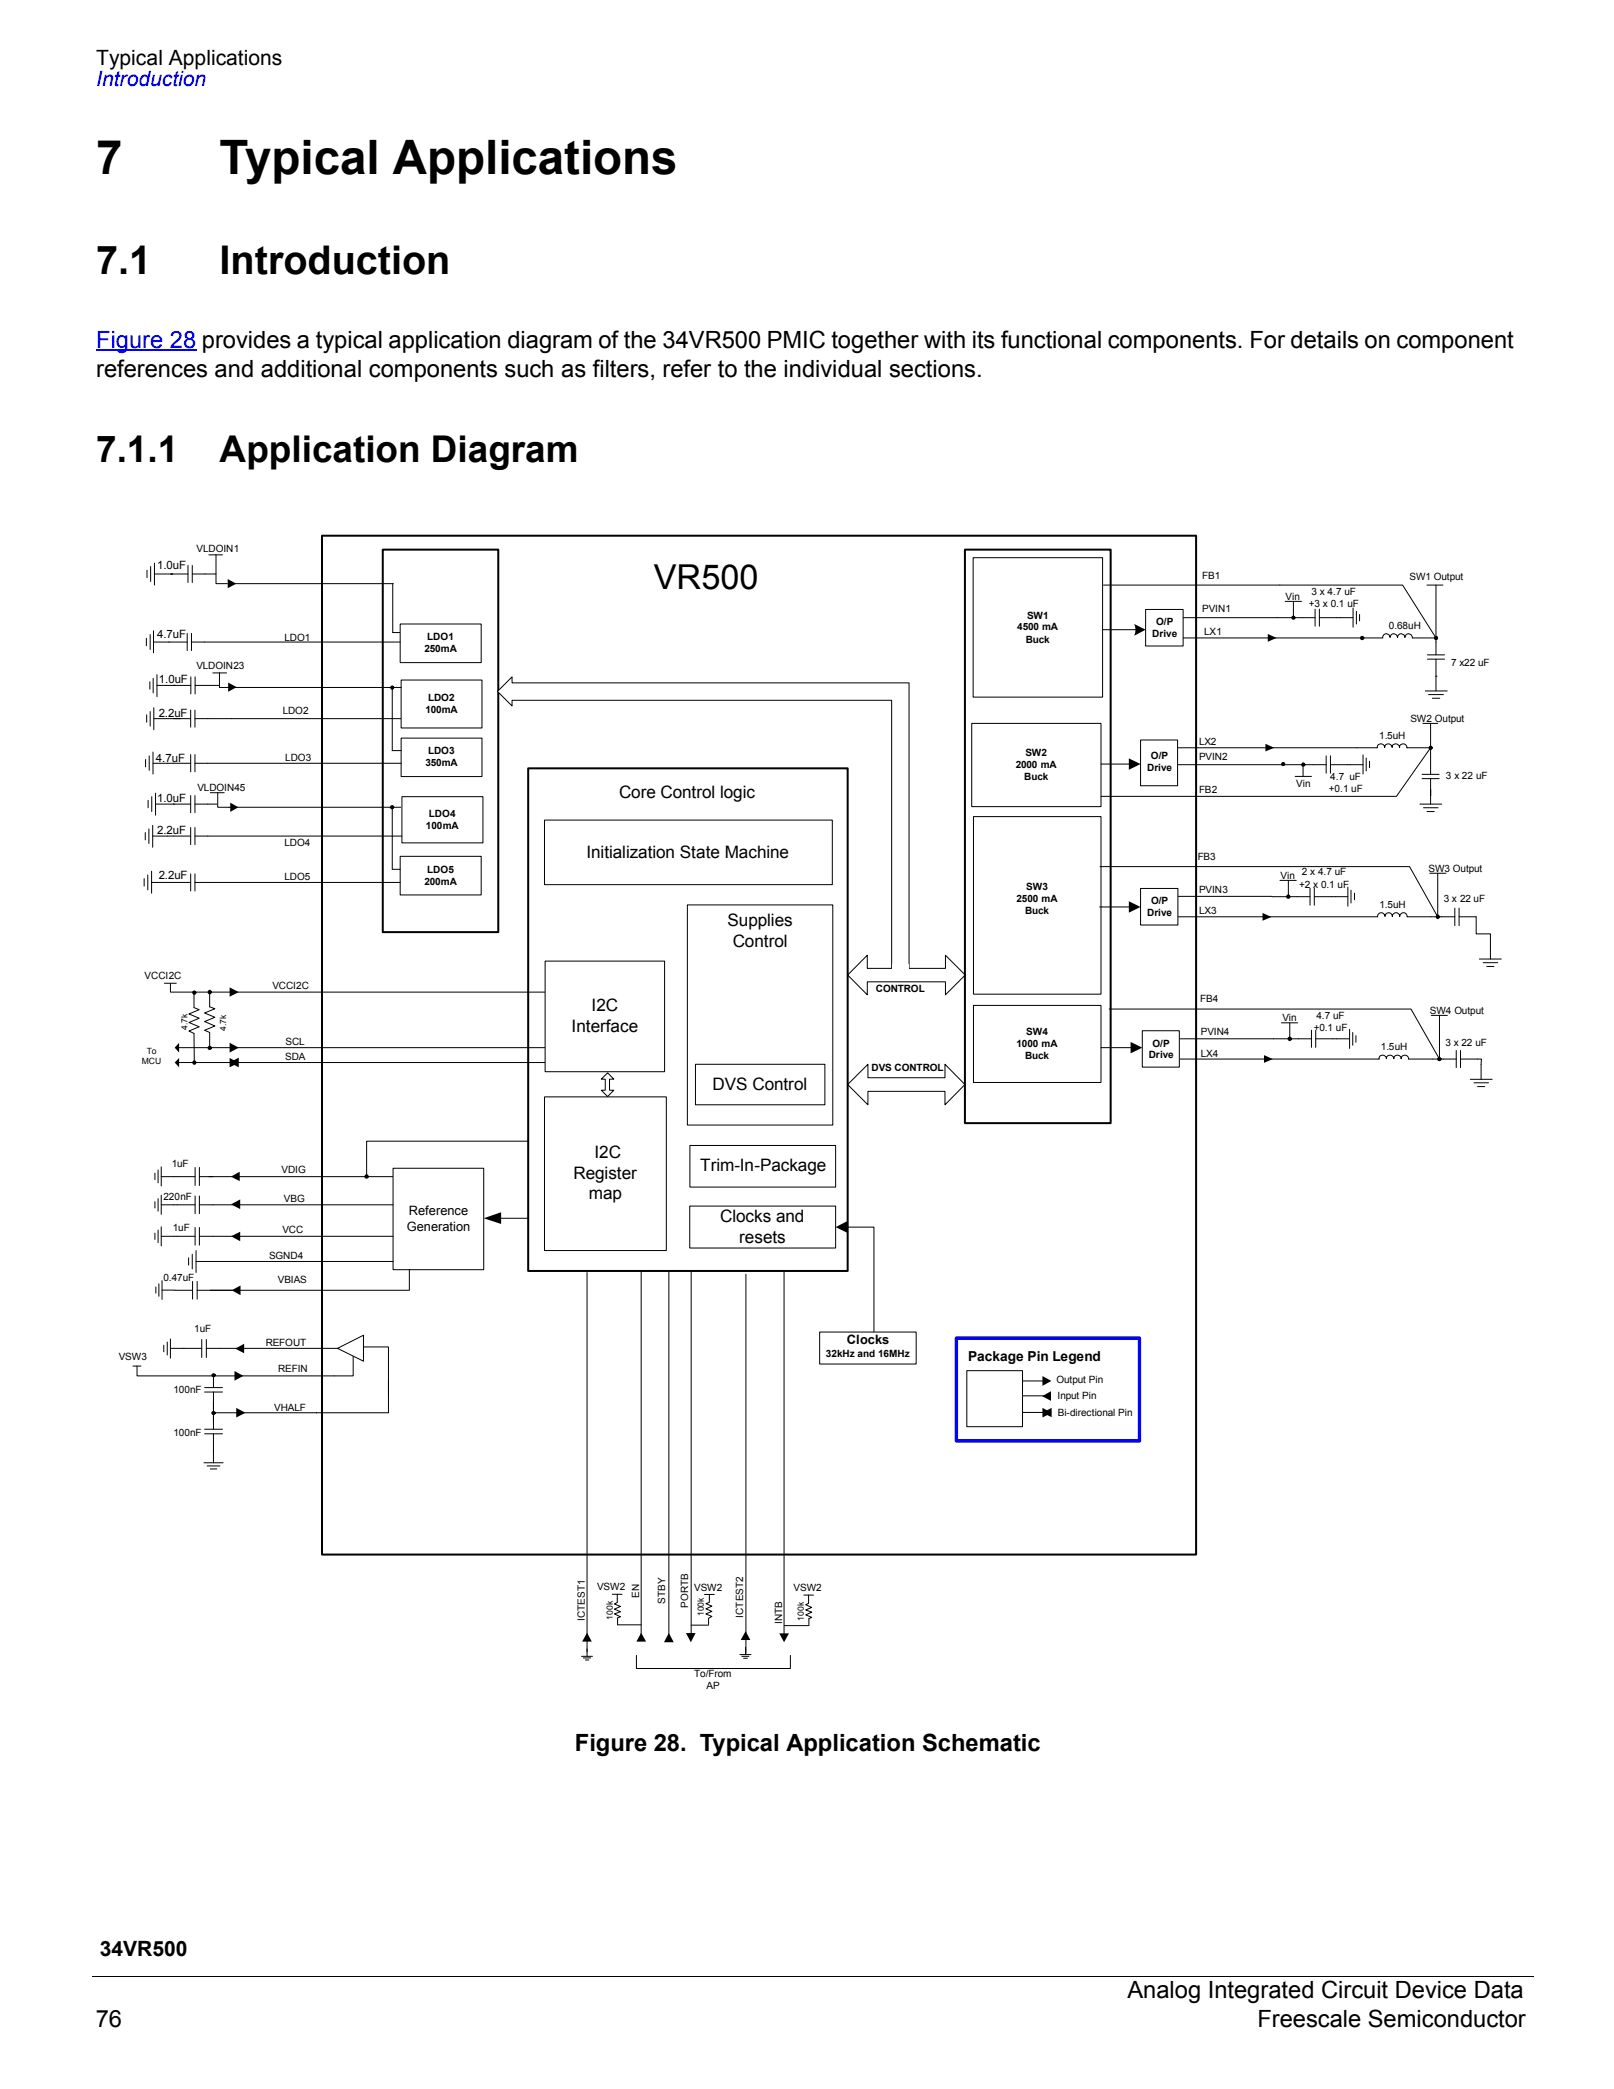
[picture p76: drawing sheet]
<svg xmlns="http://www.w3.org/2000/svg" width="216mm" height="279mm" viewBox="0 0 216 279" stroke-linecap="round" stroke-linejoin="round" font-family="sans-serif">
<defs><g id="words">
<g font-size="6.3">
<text x="12.9" y="23.2">7</text>
<text x="29.4" y="23.2">Typical Applications</text>
</g>
<g font-size="5.3">
<text x="12.9" y="36.6">7.1</text>
<text x="29.4" y="36.6">Introduction</text>
</g>
<g font-size="4.9">
<text x="12.9" y="61.8">7.1.1</text>
<text x="29.4" y="61.8">Application Diagram</text>
</g>
<text font-size="4.6" x="87.4" y="78.7">VR500</text>
<text font-size="3.2" fill="#00f" x="12.9" y="46.5">Figure 28 provides a typical application diagram of the 34VR500 PMIC together with its functional components. For details on component</text>
<g font-size="3.2">
<text x="12.9" y="50.4">references and additional components such as filters, refer to the individual sections.</text>
<text x="76.9" y="234.2">Figure 28. Typical Application Schematic</text>
<text x="150.8" y="267.2">Analog Integrated Circuit Device Data</text>
<text x="12.8" y="271.1">76</text>
<text x="168.2" y="271.1">Freescale Semiconductor</text>
</g>
<g font-size="2.8">
<text x="12.9" y="8.7">Typical Applications</text>
<text x="13.3" y="261.7">34VR500</text>
</g>
<text font-size="2.8" fill="#00f" x="12.9" y="11.5">Introduction</text>
<g font-size="2.3">
<text x="82.8" y="106.7">Core Control logic</text>
<text x="78.4" y="114.7">Initialization State Machine</text>
<text x="97.3" y="123.9">Supplies</text>
<text x="98" y="126.7">Control</text>
<text x="76.5" y="138">Interface</text>
<text x="79.1" y="135.2">I2C</text>
<text x="95.3" y="145.7">DVS Control</text>
<text x="79.5" y="154.9">I2C</text>
<text x="76.7" y="157.7">Register</text>
<text x="78.8" y="160.4">map</text>
<text x="93.7" y="156.7">Trim-In-Package</text>
<text x="96.3" y="163.4">Clocks and</text>
<text x="98.9" y="166.2">resets</text>
</g>
<text font-size="1.8" x="129.5" y="182">Package Pin Legend</text>
<g font-size="1.7">
<text x="54.4" y="164.6">Generation</text>
<text x="54.7" y="162.5">Reference</text>
<text x="113.3" y="179.8">Clocks</text>
</g>
<g font-size="1.5">
<text x="21" y="76.2">1.0uF</text>
<text x="21" y="85.4">4.7uF</text>
<text x="21.2" y="95.9">2.2uF</text>
<text x="21.3" y="91.3">1.0uF</text>
<text x="20.8" y="101.9">4.7uF</text>
<text x="21" y="107.3">1.0uF</text>
<text x="21" y="111.6">2.2uF</text>
<text x="21.2" y="117.6">2.2uF</text>
</g>
<g font-size="1.3">
<text x="26.3" y="73.8">VLDOIN1</text>
<text x="160.8" y="77.5">FB1</text>
<text x="188.6" y="77.6">SW1 Output</text>
<text x="137.4" y="82.7">SW1</text>
<text x="154.7" y="83.6">O/P</text>
<text x="160.8" y="81.8">PVIN1</text>
<text x="172" y="80.2">Vin</text>
<text x="175.1" y="81.1">+3 x 0.1 uF</text>
<text x="175.5" y="79.5">3 x 4.7 uF</text>
<text x="26.3" y="89.5">VLDOIN23</text>
<text x="38" y="85.7">LDO1</text>
<text x="56.8" y="87.2">250mA</text>
<text x="57.1" y="85.6">LDO1</text>
<text x="136.1" y="84.3">4500 mA</text>
<text x="137.2" y="85.9">Buck</text>
<text x="154.1" y="85.2">Drive</text>
<text x="161.1" y="85">LX1</text>
<text x="185.8" y="84.1">0.68uH</text>
<text x="194.1" y="89">7 x22 uF</text>
<text x="37.8" y="95.5">LDO2</text>
<text x="56.9" y="95.4">100mA</text>
<text x="57.3" y="93.8">LDO2</text>
<text x="38.2" y="101.8">LDO3</text>
<text x="57.3" y="100.9">LDO3</text>
<text x="137.2" y="101.1">SW2</text>
<text x="153.9" y="101.5">O/P</text>
<text x="160.4" y="99.6">LX2</text>
<text x="160.4" y="101.7">PVIN2</text>
<text x="184.5" y="98.9">1.5uH</text>
<text x="188.7" y="96.6">SW2 Output</text>
<text x="26.4" y="105.8">VLDOIN45</text>
<text x="56.9" y="102.5">350mA</text>
<text x="135.9" y="102.7">2000 mA</text>
<text x="137" y="104.3">Buck</text>
<text x="153.4" y="103.1">Drive</text>
<text x="160.4" y="106">FB2</text>
<text x="173.4" y="105.2">Vin</text>
<text x="177.8" y="106">+0.1 uF</text>
<text x="177.9" y="104.4">4.7 uF</text>
<text x="193.4" y="104.2">3 x 22 uF</text>
<text x="38" y="113.1">LDO4</text>
<text x="57" y="110.8">100mA</text>
<text x="57.4" y="109.2">LDO4</text>
<text x="38" y="117.7">LDO5</text>
<text x="56.8" y="118.3">200mA</text>
<text x="57.1" y="116.7">LDO5</text>
<text x="137.3" y="119.1">SW3</text>
<text x="160.2" y="115.1">FB3</text>
<text x="160.4" y="119.4">PVIN3</text>
<text x="171.3" y="117.5">Vin</text>
<text x="173.8" y="118.7">+2 x 0.1 uF</text>
<text x="174.2" y="117.1">2 x 4.7 uF</text>
<text x="191.1" y="116.6">SW3 Output</text>
<text x="136" y="120.7">2500 mA</text>
<text x="137.1" y="122.3">Buck</text>
<text x="153.4" y="122.5">Drive</text>
<text x="154" y="120.9">O/P</text>
<text x="160.4" y="122.3">LX3</text>
<text x="184.5" y="121.5">1.5uH</text>
<text x="193.1" y="120.6">3 x 22 uF</text>
<text x="19.3" y="130.9">VCCI2C</text>
<text x="36.4" y="132.3">VCCI2C</text>
<text x="117.2" y="132.7">CONTROL</text>
<text x="160.5" y="134">FB4</text>
<text x="171.5" y="136.6">Vin</text>
<text x="175.7" y="137.9">+0.1 uF</text>
<text x="176.1" y="136.3">4.7 uF</text>
<text x="191.3" y="135.6">SW4 Output</text>
<text x="38.2" y="141.8">SDA</text>
<text x="38.2" y="139.7">SCL</text>
<text x="116.6" y="143.3">DVS CONTROL</text>
<text x="136" y="140">1000 mA</text>
<text x="137.1" y="141.6">Buck</text>
<text x="137.3" y="138.4">SW4</text>
<text x="153.7" y="141.6">Drive</text>
<text x="154.2" y="140">O/P</text>
<text x="160.6" y="138.4">PVIN4</text>
<text x="160.6" y="141.3">LX4</text>
<text x="184.7" y="140.5">1.5uH</text>
<text x="193.4" y="139.9">3 x 22 uF</text>
<text x="21.9" y="160.5">220nF</text>
<text x="23" y="156.1">1uF</text>
<text x="37.7" y="156.9">VDIG</text>
<text x="38" y="160.8">VBG</text>
<text x="23.1" y="164.6">1uF</text>
<text x="37.8" y="164.9">VCC</text>
<text x="21.9" y="171.4">0.47uF</text>
<text x="36" y="168.4">SGND4</text>
<text x="37.2" y="171.7">VBIAS</text>
<text x="26" y="178.1">1uF</text>
<text x="15.9" y="181.8">VSW3</text>
<text x="35.5" y="180">REFOUT</text>
<text x="37.2" y="183.5">REFIN</text>
<text x="110.5" y="181.5">32kHz and 16MHz</text>
<text x="141.3" y="185">Output Pin</text>
<text x="23.2" y="186.3">100nF</text>
<text x="36.7" y="188.7">VHALF</text>
<text x="141.5" y="187.2">Input Pin</text>
<text x="141.5" y="189.4">Bi-directional Pin</text>
<text x="23.2" y="192">100nF</text>
<text x="79.9" y="212.6">VSW2</text>
<text x="85.5" y="213.7" transform="rotate(-90 85.5 213.7)">EN</text>
<text x="89" y="214.5" transform="rotate(-90 89 214.5)">STBY</text>
<text x="92.1" y="215.1" transform="rotate(-90 92.1 215.1)">PORTB</text>
<text x="92.9" y="212.8">VSW2</text>
<text x="106.2" y="212.9">VSW2</text>
<text x="78.2" y="216.8" transform="rotate(-90 78.2 216.8)">ICTEST1</text>
<text x="99.4" y="216.4" transform="rotate(-90 99.4 216.4)">ICTEST2</text>
<text x="104.6" y="217.2" transform="rotate(-90 104.6 217.2)">INTB</text>
<text x="92.9" y="224.3">To/From</text>
<text x="94.5" y="225.9">AP</text>
</g>
<g font-size="1.1">
<text x="25.1" y="137.8" transform="rotate(-90 25.1 137.8)">4.7k</text>
<text x="30.3" y="137.9" transform="rotate(-90 30.3 137.9)">4.7k</text>
<text x="19" y="142.3">MCU</text>
<text x="19.6" y="140.9">To</text>
<text x="82" y="216.6" transform="rotate(-90 82 216.6)">100k</text>
<text x="94.2" y="216.2" transform="rotate(-90 94.2 216.2)">100k</text>
<text x="107.5" y="216.7" transform="rotate(-90 107.5 216.7)">100k</text>
</g>
</g></defs>
<path d="M12.3 264.4h192.8" fill="none" stroke="#000" stroke-width=".13"/>
<path d="M12.9 46.9h13.4" fill="none" stroke="#00f" stroke-width=".23"/>
<g fill="#fff">
<path d="M14.4 70.2h187.2v156.6h-187.2z"/>
<path d="M70.7 102.8h42.7v67.2h-42.7z"/>
</g>
<path d="M70.7 102.8h42.7v67.2h-42.7z" fill="none" stroke="#000" stroke-width=".27"/>
<path d="M51.2 73.5h15.5v51.2h-15.5z" fill="#fff"/>
<path d="M43.1 71.6h116.9v136.3h-116.9zM51.2 73.5h15.5v51.2h-15.5z" fill="none" stroke="#000" stroke-width=".27"/>
<path d="M47.2 181v3h-2.5M48.1 180.1h3.9v6.5" fill="none" stroke="#000" stroke-width=".13"/>
<path d="M129.1 73.5h19.5v76.7h-19.5z" fill="#fff"/>
<path d="M129.1 73.5h19.5v76.7h-19.5z" fill="none" stroke="#000" stroke-width=".27"/>
<path d="M25.8 132.7h47.3M23.9 142.1h49.2M23.9 140.1h49.1M78.5 170.2v50.7M85.8 170v49.2M89.5 170v49.2M92.5 170v49.2M104.9 170v49.2" fill="none" stroke="#000" stroke-width=".13"/>
<path d="M24 141.5v1.2l-.6-.6zM24 139.5v1.3l-.6-.7z" fill="#000"/>
<path d="M91.9 121h19.5v29.5h-19.5z" fill="#fff"/>
<path d="M91.9 121h19.5v29.5h-19.5z" fill="none" stroke="#000" stroke-width=".13"/>
<path d="M78.5 218.4l.7 1.2h-1.3zM104.2 218.5h1.3l-.6 1.1z" fill="#000"/>
<path d="M135.9 195.8h20v3.7h-20z" fill="#fff"/>
<path d="M135.9 195.8h20v3.7h-20z" fill="none" stroke="#fff" stroke-width=".27"/>
<path d="M139.4 184l1.2 .7-1.2 .7zM139.4 188.3l1.3 .7-1.3 .6zM139.4 186.7l1.2-.6v1.3zM139.4 189l1.3-.7v1.2z" fill="#000"/>
<path d="M135.5 184.7h4.2M135.5 186.7h4.2M135.6 188.9h4.1" fill="none" stroke="#000" stroke-width=".13"/>
<path d="M127.9 179h24.5v13.7h-24.5z" fill="none" stroke="#00f" stroke-width=".46"/>
<path d="M129.3 183.3h7.5v7.5h-7.5z" fill="#fff"/>
<path d="M129.3 183.3h7.5v7.5h-7.5z" fill="none" stroke="#000" stroke-width=".13"/>
<path d="M30.7 132.1l1.2 .6-1.2 .6z" fill="#000"/>
<path d="M130.2 109.2h17.1v23.8h-17.1z" fill="#fff"/>
<g fill="none" stroke="#000" stroke-width=".13">
<path d="M130.2 109.2h17.1v23.8h-17.1zM20.7 156.9v.9M21.1 156.5v1.7M21.6 156.1v2.5M21.6 159.9v2.5M21.6 157.4h1.6M23.7 157.4h2.4M26.1 156.1v2.5M26.1 160v2.3M26.7 157.4h26.1M26.7 156.1v2.5M26.7 160v2.3"/>
<path d="M20.7 160.7v.9M21.1 160.3v1.7M21.6 161.1h1.6M23.7 161.1h2.4M26.7 161.1h1.8M85.1 221.4v1.8h20.6v-1.8"/>
</g>
<path d="M169.6 84.8l1.2 .5-1.2 .5zM30.9 157.4l1.2-.7v1.3zM30.9 161.1l1.2-.7v1.3zM85.8 218.4l.6 1.2h-1.3zM89.5 218.4l.6 1.2h-1.3zM91.8 218.4h1.2l-.6 1.2z" fill="#000"/>
<path d="M130.2 74.6h17.3v18.6h-17.3z" fill="#fff"/>
<g fill="none" stroke="#000" stroke-width=".13">
<path d="M130.2 74.6h17.3v18.6h-17.3zM174.2 82.6h1.7M175.9 81.5v2.3M176.5 81.5v2.3M176.5 82.6h2.3M179.3 82.6h1.7M181 81.3v2.6M181.4 81.8v1.7M181.9 82.2v.8M185 85.3a.5 .5 0 0 1 .4-.5 .5 .5 0 0 1 .5 .5 .5 .5 0 0 1 .5-.5 .5 .5 0 0 1 .5 .5 .5 .5 0 0 1 .5-.5 .5 .5 0 0 1 .5 .5 .5 .5 0 0 1 .6-.5 .5 .5 0 0 1 .4 .5M190.6 92.4h3M190.9 88.2h2.3"/>
<path d="M190.9 87.6h2.3M191.1 92.9h2M191.6 93.4h1M192.1 85.9v1.7M192.1 88.2v4.2"/>
</g>
<path d="M182.1 85.2h.2v.2h-.2z" fill-rule="evenodd" fill="#fff"/>
<path d="M182.1 85.2h.2v.2h-.2z" fill="none" stroke="#000" stroke-width=".27"/>
<path d="M30.7 141.5l1.2 .7-1.2 .5zM30.7 142.1l1.2-.6v1.2z" fill="#000"/>
<path d="M26 132.7v2.1l.6 .2-1.3 .6 1.3 .6-1.3 .6 1.3 .5-1.3 .6 .7 .3v4" fill="none" stroke="#000" stroke-width=".13"/>
<path d="M25.9 132.7l.1-.1 .1 .1v.2h-.2z" fill-rule="evenodd" fill="#fff"/>
<path d="M25.9 132.7l.1-.1 .1 .1v.2h-.2z" fill="none" stroke="#000" stroke-width=".27"/>
<path d="M25.9 142h.2v.1l-.1 .2-.2-.2z" fill-rule="evenodd" fill="#fff"/>
<path d="M25.9 142h.2v.1l-.1 .2-.2-.2z" fill="none" stroke="#000" stroke-width=".27"/>
<path d="M130 96.8h17.3v11.1h-17.3z" fill="#fff"/>
<path d="M30.7 78.1h21.9M52.5 84.6h1.8M130 96.8h17.3v11.1h-17.3zM30.6 108h23.9" fill="none" stroke="#000" stroke-width=".13"/>
<path d="M30.5 77.4l1.1 .7-1.1 .6z" fill="#000"/>
<path d="M53.5 83.5h10.9v5.1h-10.9z" fill="#fff"/>
<path d="M19.6 85.4v1M20.1 84.9v2M20.5 85.9h2M20.5 84.4v2.9M22.7 85.9h2.3M25 84.7v2.3M25.6 84.7v2.3M25.6 85.9h1.7M31 96.1h23.1M53.5 83.5h10.9v5.1h-10.9z" fill="none" stroke="#000" stroke-width=".13"/>
<path d="M53.7 91h10.8v6.4h-10.8z" fill="#fff"/>
<path d="M19.6 95.6v1M20.1 95.2v1.9M20.6 94.7v2.9M20.6 96.1h4.9M25.5 95v2.3M26.1 95v2.3M26.1 96.1h4.9M30.8 91.9h22.9M53.7 91h10.8v6.4h-10.8z" fill="none" stroke="#000" stroke-width=".13"/>
<path d="M30.5 91.3l1.2 .6-1.2 .6z" fill="#000"/>
<path d="M53.7 98.7h10.8v5.2h-10.8z" fill="#fff"/>
<path d="M53.7 98.7h10.8v5.2h-10.8zM19.5 101.6v1M20 101.1v1.9M20.5 100.6v2.9M20.5 102.1h1.9M23.2 102.1h2.3M25.5 100.9v2.3M26.1 100.9v2.3M26.1 102.1h1.7" fill="none" stroke="#000" stroke-width=".13"/>
<path d="M53.8 106.6h10.8v6.1h-10.8z" fill="#fff"/>
<path d="M19.4 111.4v.9M19.9 110.9v1.9M20.4 110.4v2.9M20.4 111.8h2M23.2 111.8h2.3M25.5 110.7v2.3M26.1 110.7v2.3M26.1 111.8h1.7M53.8 106.6h10.8v6.1h-10.8z" fill="none" stroke="#000" stroke-width=".13"/>
<path d="M30.8 107.4l1.1 .6-1.1 .6z" fill="#000"/>
<path d="M53.5 114.5h10.9v5.2h-10.9z" fill="#fff"/>
<path d="M52.5 78.1v6.5M52.5 91.9v8.5M19.3 117.5v1M19.8 117v2M20.3 116.5v3M20.3 118h1.9M23.2 118h2.3M25.5 116.9v2.3M26.1 116.9v2.3M26.1 118h1.7M53.5 114.5h10.9v5.2h-10.9z" fill="none" stroke="#000" stroke-width=".13"/>
<path d="M52.3 91.9l.2-.1 .1 .1-.1 .2h-.2z" fill-rule="evenodd" fill="#fff"/>
<path d="M52.3 91.9l.2-.1 .1 .1-.1 .2h-.2z" fill="none" stroke="#000" stroke-width=".27"/>
<path d="M52.5 108v8.3" fill="none" stroke="#000" stroke-width=".13"/>
<path d="M52.3 107.8h.2l.1 .2-.1 .1-.2-.1z" fill-rule="evenodd" fill="#fff"/>
<path d="M52.3 107.8h.2l.1 .2-.1 .1-.2-.1z" fill="none" stroke="#000" stroke-width=".27"/>
<path d="M130.2 134.5h17.1v10.3h-17.1z" fill="#fff"/>
<path d="M130.2 134.5h17.1v10.3h-17.1z" fill="none" stroke="#000" stroke-width=".13"/>
<path d="M45.1 180.3l3.5-1.7v3.5z" fill="#fff"/>
<g fill="none" stroke="#000" stroke-width=".13">
<path d="M21.9 179.9v.9M22.4 179.5v1.7M22.8 179.1v2.6M23.7 165.4h2.4M25.2 168.2v1M25.7 167.8v1.9M26.1 164.2v2.3M26.2 168.7h2M26.2 167.3v2.9M26.7 164.2v2.3M26.7 165.4h1.8M27 179.2v2.4"/>
<path d="M27.6 179.2v2.4M22.8 180.3h1.7M24.6 180.3h2.4M27.3 195.6h2.5M27.4 186.2h2.4M27.4 185.6h2.4M27.4 191.8h2.4M27.4 191.2h2.4M27.6 180.3h1.8M27.7 196.1h1.7M28.1 196.5h.9M28.5 189h13.9"/>
<path d="M28.6 183.8v1.8M28.6 186.2v5M28.6 191.8v3.8M45.1 180.3l3.5-1.7v3.5zM52 184.7v4.3h-9.7M92.5 217.4h2.3M94.8 216.4v.9M94.8 214.3l-.4 .2 .8 .3-.8 .4 .8 .3-.8 .4 .8 .3-.4 .2M94.9 213.8v.5M104.9 217.4h3.3M108.2 214v.4l-.4 .2 .8 .4-.8 .3 .8 .3-.8 .4 .8 .3-.4 .2M108.2 216.6v.8"/>
</g>
<path d="M30.7 139.5l1.2 .6-1.2 .7zM30.9 165.4l1.2-.7v1.3zM31.4 183.4l1.2 .6-1.2 .7zM31.6 188.3l1.2 .7-1.2 .6zM31.5 180.4l1.2-.7v1.3z" fill="#000"/>
<path d="M28.5 183.8h.1l.1 .1-.1 .2-.2-.2z" fill-rule="evenodd" fill="#fff"/>
<path d="M28.5 183.8h.1l.1 .1-.1 .2-.2-.2z" fill="none" stroke="#000" stroke-width=".27"/>
<path d="M28.5 188.9l.1-.1 .1 .2-.1 .2-.2-.2z" fill-rule="evenodd" fill="#fff"/>
<path d="M28.5 188.9l.1-.1 .1 .2-.1 .2-.2-.2z" fill="none" stroke="#000" stroke-width=".27"/>
<path d="M76.8 73.5h35.3v7.7h-35.3z" fill="#fff"/>
<path d="M116 127.8v1.7h10.5v-1.7l2.6 2.6-2.6 2.7v-1.8h-10.5v1.8l-2.6-2.7z" fill="none" stroke="#000" stroke-width=".13"/>
<path d="M109.6 178.2h13v4.2h-13z" fill="#fff"/>
<path d="M109.6 178.2h13v4.2h-13z" fill="none" stroke="#000" stroke-width=".13"/>
<path d="M72.8 109.7h38.5v8.6h-38.5z" fill="#fff"/>
<path d="M72.8 109.7h38.5v8.6h-38.5z" fill="none" stroke="#000" stroke-width=".13"/>
<path d="M72.9 128.5h16v14.8h-16z" fill="#fff"/>
<path d="M72.9 128.5h16v14.8h-16z" fill="none" stroke="#000" stroke-width=".13"/>
<path d="M92.3 161.3h19.5v5.6h-19.5z" fill="#fff"/>
<path d="M92.3 161.3h19.5v5.6h-19.5z" fill="none" stroke="#000" stroke-width=".13"/>
<path d="M72.8 146.7h16.3v20.6h-16.3z" fill="#fff"/>
<path d="M72.8 146.7h16.3v20.6h-16.3z" fill="none" stroke="#000" stroke-width=".13"/>
<path d="M92.3 153.2h19.5v5.6h-19.5z" fill="#fff"/>
<path d="M28 132.7v2l.7 .2-1.3 .6 1.3 .6-1.3 .5 1.3 .6-1.3 .6 .6 .3v2.1M92.3 153.2h19.5v5.6h-19.5z" fill="none" stroke="#000" stroke-width=".13"/>
<path d="M27.9 140h.3v.3h-.3z" fill-rule="evenodd" fill="#fff"/>
<path d="M27.9 140h.3v.3h-.3z" fill="none" stroke="#000" stroke-width=".27"/>
<path d="M27.9 132.6l.1-.1 .2 .1v.2h-.3z" fill-rule="evenodd" fill="#fff"/>
<path d="M27.9 132.6l.1-.1 .2 .1v.2h-.3z" fill="none" stroke="#000" stroke-width=".27"/>
<path d="M147.6 78.3h40l4.5 7v.6M190.9 78.3h2.1M192.1 78.3v7h-3.2M158.3 85.3h26.7M158.3 82.6h15.9M192.1 90.4h.1" fill="none" stroke="#000" stroke-width=".13"/>
<path d="M153.2 81.5h5.1v4.9h-5.1z" fill="#fff"/>
<path d="M153.2 81.5h5.1v4.9h-5.1z" fill="none" stroke="#000" stroke-width=".13"/>
<path d="M192 85.2h.2v.2h-.2z" fill-rule="evenodd" fill="#fff"/>
<path d="M192 85.2h.2v.2h-.2z" fill="none" stroke="#000" stroke-width=".27"/>
<path d="M171.9 80.4h2.2M173 80.4v2.2" fill="none" stroke="#000" stroke-width=".13"/>
<path d="M172.9 82.5h.2v.2h-.2z" fill-rule="evenodd" fill="#fff"/>
<path d="M172.9 82.5h.2v.2h-.2z" fill="none" stroke="#000" stroke-width=".27"/>
<path d="M178.8 82.6h.5M157.6 100h23.9" fill="none" stroke="#000" stroke-width=".13"/>
<path d="M152.6 99h4.9v6.1h-4.9z" fill="#fff"/>
<path d="M152.6 99h4.9v6.1h-4.9zM173.2 103.8h2.2M174.3 102.3v1.5M177.4 101.1v2.3M177.4 102.3h-19.8M178 101.1v2.3M178 102.3h4.3M182.3 101v2.5M182.8 101.4v1.7M183.2 101.8v.9" fill="none" stroke="#000" stroke-width=".13"/>
<path d="M174.2 102.2h.2v.2h-.2v-.1z" fill-rule="evenodd" fill="#fff"/>
<path d="M174.2 102.2h.2v.2h-.2v-.1z" fill="none" stroke="#000" stroke-width=".27"/>
<path d="M184.2 100a.5 .5 0 0 1 .5-.5 .5 .5 0 0 1 .5 .5 .5 .5 0 0 1 .5-.5 .5 .5 0 0 1 .5 .5 .5 .5 0 0 1 .5-.5 .5 .5 0 0 1 .5 .5 .49 .49 0 0 1 .5-.5 .49 .49 0 0 1 .5 .5h3.2M189.9 107.5h2.9M190.2 104.1h2.3M190.2 103.6h2.3M190.4 108h2M190.9 108.5h1M191.4 101.9v1.7M191.4 104.1v3.4" fill="none" stroke="#000" stroke-width=".13"/>
<path d="M191.3 99.9h.2v.1l-.1 .2-.2-.2z" fill-rule="evenodd" fill="#fff"/>
<path d="M191.3 99.9h.2v.1l-.1 .2-.2-.2z" fill="none" stroke="#000" stroke-width=".27"/>
<path d="M190.3 96.8h2M191.4 96.8v5.1M181.5 100h2.7M191.4 105.6v.8" fill="none" stroke="#000" stroke-width=".13"/>
<path d="M169.3 99.5l1.2 .5-1.2 .5z" fill="#000"/>
<path d="M171.5 102.1h.3v.2h-.3z" fill-rule="evenodd" fill="#fff"/>
<path d="M171.5 102.1h.3v.2h-.3z" fill="none" stroke="#000" stroke-width=".27"/>
<g fill="none" stroke="#000" stroke-width=".13">
<path d="M147.3 106.5h12.5M157.6 119.9h12.6M170.2 119.9h5M175.2 118.8v2.3M175.8 118.8v2.3M175.8 119.9h2.3M178.6 119.9h1.7M180.3 118.6v2.6M180.7 119.1v1.7M181.2 119.5v.9M191.4 100l-4.6 6.5h-27M192.3 116.8v5.8"/>
<path d="M157.6 122.6h26.7a.5 .5 0 0 1 .5-.5 .5 .5 0 0 1 .5 .5 .49 .49 0 0 1 .5-.5 .49 .49 0 0 1 .4 .5 .5 .5 0 0 1 .5-.5 .5 .5 0 0 1 .5 .5 .5 .5 0 0 1 .6-.5 .5 .5 0 0 1 .4 .5h6.4M194.6 121.5v2.3M195.2 122.6h2.3M195.2 121.5v2.3M197.9 128.3h2.9M198.4 128.8h1.9M198.9 129.3h.9M199.4 126.3v2"/>
</g>
<path d="M168.9 122.1l1.2 .5-1.2 .5z" fill="#000"/>
<path d="M152.6 118.8h5v4.9h-5z" fill="#fff"/>
<path d="M152.6 118.8h5v4.9h-5z" fill="none" stroke="#000" stroke-width=".13"/>
<path d="M192.2 122.5h.2l.1 .1-.2 .2-.1-.2z" fill-rule="evenodd" fill="#fff"/>
<path d="M192.2 122.5h.2l.1 .1-.2 .2-.1-.2z" fill="none" stroke="#000" stroke-width=".27"/>
<path d="M171.2 117.8h2.2M172.3 117.8v2.1" fill="none" stroke="#000" stroke-width=".13"/>
<path d="M172.2 119.8l.1-.1 .1 .1v.3h-.2z" fill-rule="evenodd" fill="#fff"/>
<path d="M172.2 119.8l.1-.1 .1 .1v.3h-.2z" fill="none" stroke="#000" stroke-width=".27"/>
<g fill="none" stroke="#000" stroke-width=".13">
<path d="M147.2 115.9h41.4l3.7 6.7M178.1 119.9h.5M191.3 116.8h2.1M157.8 138.9h17.6M175.4 137.8v2.3M176 137.8v2.3M176 138.9h2.3M178.8 138.9h1.7M180.5 137.7v2.5M181 138.1v1.7M181.4 138.5v.9M192.6 135.8v5.8"/>
<path d="M197.5 122.6v2.3h1.9v1.4M157.8 141.6h26.7a.5 .5 0 0 1 .4-.5 .5 .5 0 0 1 .6 .5 .5 .5 0 0 1 .5-.5 .5 .5 0 0 1 .5 .5 .49 .49 0 0 1 .4-.5 .49 .49 0 0 1 .5 .5 .5 .5 0 0 1 .5-.5 .5 .5 0 0 1 .5 .5h6.4M194.8 140.5v2.3M195.4 141.6h2.3M195.4 140.5v2.3"/>
</g>
<path d="M169.1 141.1l1.2 .5-1.2 .6z" fill="#000"/>
<path d="M152.8 137.9h5v4.8h-5z" fill="#fff"/>
<path d="M152.8 137.9h5v4.8h-5z" fill="none" stroke="#000" stroke-width=".13"/>
<path d="M192.4 141.5h.3v.3h-.3z" fill-rule="evenodd" fill="#fff"/>
<path d="M192.4 141.5h.3v.3h-.3z" fill="none" stroke="#000" stroke-width=".27"/>
<path d="M171.4 136.8h2.2M172.5 136.8v2.1" fill="none" stroke="#000" stroke-width=".13"/>
<path d="M172.4 138.8h.2l.1 .1-.2 .2-.1-.2z" fill-rule="evenodd" fill="#fff"/>
<path d="M172.4 138.8h.2l.1 .1-.2 .2-.1-.2z" fill="none" stroke="#000" stroke-width=".27"/>
<g fill="none" stroke="#000" stroke-width=".13">
<path d="M22.5 85.9h.2M27.3 85.9h26.2M147.6 84.2h4.5M22.4 102.1h.8M27.8 102.1h25.9M147.3 102.2h3.9M147.1 121.3h4.1M148.4 135h40.3l3.9 6.6M178.3 138.9h.5M191.5 135.8h2.1M93 142.3h17.3v5.5h-17.3zM113.4 145.1l2.7-2.8v1.8h10.3v-1.8l2.7 2.8-2.7 2.7v-1.8h-10.3v1.8z"/>
<path d="M147.3 140.1h4.1M196.7 144.4h2.9M197.2 144.8h1.9M197.7 141.6h.5l-.1 2.8M197.7 145.3h.9"/>
</g>
<g fill="#000">
<path d="M151 101.4l1.6 .8-1.6 .8zM151 120.5l1.6 .8-1.6 .8zM151.2 139.4l1.6 .7-1.6 .8z"/>
<path d="M151.7 83.5l1.5 .7-1.5 .8a1.89 1.89 0 0 0 0-1.5z" fill-rule="evenodd"/>
</g>
<path d="M52.6 156.3h12.1v13.5h-12.1z" fill="#fff"/>
<g fill="none" stroke="#000" stroke-width=".13">
<path d="M27.9 74.2h1.9M28.9 74.2v3.9h1.5M28.5 90h1.8M29.4 90v1.9h1.5M22.2 118h1M22.4 111.8h.8M27.8 118h25.7M27.8 111.8h26M28.1 106h1.9M29.1 106v2h1.5M52.5 100.4h1.2M52.5 116.3h1"/>
<path d="M23.2 157.4h.5M52.6 156.3h12.1v13.5h-12.1zM70.7 152.6h-21.7v4.8M20.7 164.9v.9M21.1 164.5v1.7M21.6 164.1v2.5M21.6 165.4h2.1M23.2 161.1h.5M28.2 168.7h24.4M28.5 161.1h24.1M28.5 165.4h24.1M113.1 164.1h3.8v14"/>
<path d="M17.8 182.7h1.1M18.3 182.7v1.3h26.4M24.5 180.3h.1M29.4 180.3h15.7"/>
</g>
<path d="M111.8 164.1l1.5-.8v1.6z" fill="#000"/>
<path d="M48.9 157.2h.1h.1v.3h-.2z" fill-rule="evenodd" fill="#fff"/>
<path d="M48.9 157.2h.1h.1v.3h-.2z" fill="none" stroke="#000" stroke-width=".27"/>
<path d="M66.8 162.9h3.9" fill="none" stroke="#000" stroke-width=".13"/>
<path d="M64.7 162.9l2.3-.8v1.6z" fill="#000"/>
<path d="M66.5 92.5l2-2v.8h53.1v38.2h-2.3v-35.8h-50.8v.7z" fill-rule="evenodd" fill="#fff"/>
<path d="M119.3 129.5v-35.8h-50.8v.7l-2-1.9 2-2v.8h53.1v38.2" fill="none" stroke="#000" stroke-width=".13"/>
<path d="M119.3 129h2.3v1.1h-2.3z" fill="#fff"/>
<g fill="none" stroke="#000" stroke-width=".13">
<path d="M19.7 76.3v1M20.2 75.8v2M20.7 76.8h4.4M20.7 75.3v3M25.1 75.6v2.3M25.7 75.6v2.3M25.7 76.8h3.2M20 91.2v1M20.5 90.7v2M21 91.7h4.5M21 90.2v3M25.5 90.5v2.3"/>
<path d="M26.1 90.5v2.3M26.1 91.7h3.2M19.8 107v1M20.3 106.6v1.9M20.8 107.5h4.7M20.8 106.1v2.9M23.2 107.5h.1M25.5 106.4v2.3M26.1 106.4v2.3M26.1 107.5h2.9M22 131.5h1.6M22.8 131.6v1.1h3.2"/>
<path d="M81.3 143.5l.8 .8h-.6v1.5h.6l-.8 .9-.9-.9h.6v-1.5h-.6zM20.8 172.1v.9M21.3 171.7v1.7M21.7 172.6h4.1M21.7 171.3v2.5M25.8 171.4v2.4M26.4 171.4v2.4M54.7 172.6h-28.3M54.8 169.8v2.8M99.8 170.4v50.7M81.9 213.2h1.3M82.6 214.3l-.4 .2 .8 .4-.8 .3 .8 .4-.8 .3 .8 .3-.4 .2"/>
<path d="M82.6 213.2v1.1M82.6 216.4v.9h3.2M94.2 213.3h1.3M94.9 213.3v.6M107.5 213.3h1.3M108.2 213.3v.7M77.8 221.5h1.4M78 221.7h1M78.3 222h.5M78.5 220.5v1M99 221.3h1.5M99.2 221.5h1"/>
<path d="M99.5 221.8h.5M99.7 220.3v1"/>
</g>
<path d="M31 172.6l1.2-.7v1.3zM99.7 218.2l.7 1.2h-1.3z" fill="#000"/>
<use href="#words"/>
</svg>
